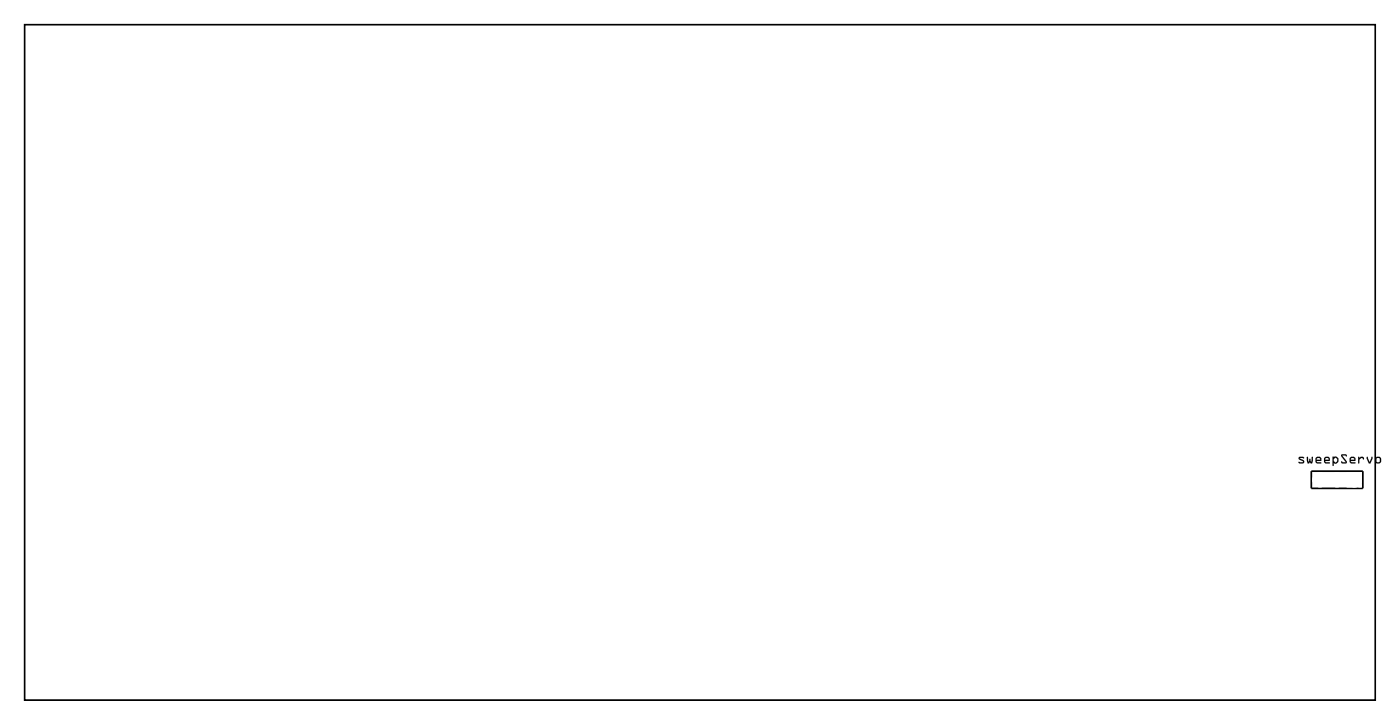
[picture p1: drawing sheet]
<svg xmlns="http://www.w3.org/2000/svg" width="207mm" height="107mm" viewBox="0 0 207 107" stroke-linecap="round" stroke-linejoin="round" font-family="sans-serif">
<path d="M3.6 3.6h199.8v99.8h-199.8z" fill="none" stroke="#000" stroke-width=".2"/>
<g fill="#000">
<path d="M192.1 67.5h.7l.1 .1v.1h-.6l.5 .2a.28 .28 0 0 1 .1 .4 .28 .28 0 0 1-.2 .2l-.6-.2v-.1l.6 .1v-.1l-.6-.3v-.2zM192.1 67.5l.1 .4 .5 .3v.1l-.6-.1v.2l.2 .1 .5-.1 .1-.3-.7-.4h.6l.1-.1-.2-.1zM193.3 67.5h.2v.8l.2-.5 .3 .5v-.8h.2v.6l-.1 .4h-.2l-.2-.2-.1 .2-.2-.1zM193.3 67.5v.6l.1 .3h.2l.1-.2 .2 .2h.2l.1-.3v-.6l-.2 .1v.7l-.3-.5-.2 .5v-.7zM194.6 67.6l.3-.1 .5 .1v.5h-.6l.1 .2h.5v.1l-.5 .1-.2-.1-.1-.3zM194.7 67.6l-.1 .5 .1 .3h.7v-.1h-.5l-.2-.2h.7l-.1-.5-.4-.1zM194.8 67.7v.2h.5l-.1-.2zM194.8 67.7h.4l.1 .2h-.6zM195.9 67.6l.3-.1 .4 .1 .1 .5h-.7l.2 .2h.5v.1l-.6 .1-.2-.1-.1-.3zM195.9 67.6l-.1 .5 .1 .2 .2 .2 .6-.1v-.1h-.6l-.1-.2h.7l-.1-.5-.4-.1zM196 67.7v.2h.5l-.1-.2zM196 67.7h.4l.1 .2h-.5zM197.1 67.5h.2v.1l.1-.2h.3l.3 .4a.5 .5 0 0 1-.3 .6l-.2 .1-.2-.1v.4h-.2zM197.1 67.5v1.2l.1 .1 .1-.1v-.4l.2 .2 .2-.1 .2-.2 .1-.4-.3-.3h-.3l-.1 .1-.1-.1zM197.5 67.6l-.2 .2v.3l.3 .2 .2-.2v-.3zM197.5 67.6h.1l.2 .2v.4l-.2 .1-.3-.2v-.3zM198.4 67.2h.8v.2l-.2-.1h-.5l.7 .8a.21 .21 0 0 1 0 .3 .21 .21 0 0 1-.2 .1h-.5l-.1-.2 .1-.2 .1 .2h.5l-.7-.9zM198.4 67.2v.2l.7 .9h-.5l-.2-.1v.2h.8v-.3l-.7-.8h.5l.2 .1v-.2zM199.7 67.6l.3-.1 .4 .1 .1 .5h-.7l.2 .2h.4l.1 .1-.6 .1-.2-.1-.1-.3zM199.7 67.6l-.1 .5 .1 .2 .2 .2 .6-.1v-.1h-.6l-.1-.2h.7l-.1-.5-.4-.1zM199.8 67.7v.2h.5l-.1-.2zM199.8 67.7h.4l.1 .2h-.5zM200.9 67.5h.1l.1 .2 .2-.2h.3l.2 .2-.2 .2v-.2l-.2-.1-.3 .3v.5l-.1 .1-.1-.1zM200.9 67.5v1l.2-.1v-.5l.3-.3 .2 .1 .1 .2v-.1a.33 .33 0 0 0-.4-.3l-.2 .2-.1-.2zM202.2 67.5h.1l.3 .8 .2-.8h.2l-.3 1-.3-.1-.3-.7zM202.2 67.5v.2l.3 .7h.2l.3-.7v-.2h-.1l-.3 .8-.3-.8zM203.4 68a.5 .5 0 0 1 1 0 .5 .5 0 0 1-1 0zM203.4 68a.5 .5 0 0 0 1 0 .5 .5 0 0 0-1 0zM203.6 67.7v.5l.4 .1 .1-.2v-.4zM203.6 67.7l.4-.1 .1 .1-.1 .6-.4-.1z"/>
<path d="M192.1 67.5h.7l.1 .1-.1 .1h-.6l.6 .3a.27 .27 0 0 1 .1 .3 .27 .27 0 0 1-.2 .2l-.6-.2v-.1l.6 .1v-.1l-.5-.3zM193.3 67.5h.2v.8l.2-.5 .3 .5v-.8l.2 .1a.95 .95 0 0 1-.1 .8l-.2 .1-.2-.2-.1 .2-.2-.1a.95 .95 0 0 1-.1-.8zM194.7 67.6l.2-.1 .5 .1v.5h-.6l.1 .2h.5v.1l-.5 .1-.2-.2-.1-.2zM194.8 67.7v.2h.5l-.1-.2zM195.9 67.6l.3-.1 .4 .1 .1 .5h-.7l.1 .2h.6v.1l-.6 .1-.2-.2-.1-.2zM196 67.7v.2h.5l-.1-.2zM197.1 67.5l.2 .1 .4-.1 .3 .3a.54 .54 0 0 1-.4 .7l-.3-.1v.4h-.2zM197.5 67.6l-.2 .2v.3l.3 .2 .2-.2v-.3l-.2-.2zM198.4 67.2l.6-.1 .2 .1-.1 .2-.1-.1h-.5l.7 .9-.1 .3h-.5l-.2-.2 .1-.2 .1 .2h.5l-.7-.9zM199.7 67.6l.3-.1 .4 .1 .1 .5h-.7l.1 .2h.5l.1 .1-.6 .1-.2-.2-.1-.2zM199.8 67.7v.2h.5l-.1-.2zM200.9 67.5h.1l.1 .2 .2-.2a.33 .33 0 0 1 .3 0 .33 .33 0 0 1 .2 .3l-.2 .1v-.2l-.2-.1-.3 .3v.5l-.2 .1zM202.2 67.5h.1l.3 .8 .3-.8h.1l-.3 1-.3-.1-.2-.7zM203.4 68a.5 .5 0 0 1 1 0 .5 .5 0 0 1-1 0zM203.6 67.7v.5l.4 .1 .1-.6-.1-.1z"/>
<path d="M3.6 3.6h199.8v99.8h-199.8zM3.6 3.6v99.8h199.8v-99.8z"/>
</g>
<path d="M194 69.6h7.6v2.5h-7.6z" fill="none" stroke="#000" stroke-width=".25"/>
<path d="M201.6 71.3l-.9 .8" fill="none" stroke="#000" stroke-width=".15"/>
<circle cx="60.7" cy="90.7" r=".6" fill="#fff"/>
<circle cx="60.7" cy="90.7" r=".6" fill="none" stroke="#fff" stroke-width=".65" stroke-linecap="butt"/>
<path d="M60.1 90.1h1.2v1.2h-1.2z" fill="#fff"/>
<path d="M60.1 90.1h1.2v1.2h-1.2z" fill="none" stroke="#fff" stroke-width=".65" stroke-linecap="butt"/>
<circle cx="58.2" cy="90.7" r=".6" fill="#fff"/>
<circle cx="58.2" cy="90.7" r=".6" fill="none" stroke="#fff" stroke-width=".65" stroke-linecap="butt"/>
<circle cx="118.8" cy="79.3" r="1.34" fill="#fff"/>
<circle cx="118.8" cy="79.3" r="1.34" fill="none" stroke="#fff" stroke-width="1.3" stroke-linecap="butt"/>
<circle cx="118.8" cy="74" r="1.34" fill="#fff"/>
<circle cx="118.8" cy="74" r="1.34" fill="none" stroke="#fff" stroke-width="1.3" stroke-linecap="butt"/>
<path d="M199.6 70.1h1.4v1.5h-1.4z" fill="#fff"/>
<path d="M199.6 70.1h1.4v1.5h-1.4z" fill="none" stroke="#fff" stroke-width=".76" stroke-linecap="butt"/>
<circle cx="200.3" cy="70.9" r=".74" fill="#fff"/>
<circle cx="200.3" cy="70.9" r=".74" fill="none" stroke="#fff" stroke-width=".76" stroke-linecap="butt"/>
<circle cx="197.8" cy="70.9" r=".74" fill="#fff"/>
<circle cx="197.8" cy="70.9" r=".74" fill="none" stroke="#fff" stroke-width=".76" stroke-linecap="butt"/>
<circle cx="195.2" cy="70.9" r=".74" fill="#fff"/>
<circle cx="195.2" cy="70.9" r=".74" fill="none" stroke="#fff" stroke-width=".76" stroke-linecap="butt"/>
<path d="M199.6 70.1h1.4v1.5h-1.4z" fill="#fff"/>
<path d="M199.6 70.1h1.4v1.5h-1.4z" fill="none" stroke="#fff" stroke-width=".76" stroke-linecap="butt"/>
<circle cx="200.3" cy="70.9" r=".74" fill="#fff"/>
<circle cx="200.3" cy="70.9" r=".74" fill="none" stroke="#fff" stroke-width=".76" stroke-linecap="butt"/>
<circle cx="197.8" cy="70.9" r=".74" fill="#fff"/>
<circle cx="197.8" cy="70.9" r=".74" fill="none" stroke="#fff" stroke-width=".76" stroke-linecap="butt"/>
<circle cx="195.2" cy="70.9" r=".74" fill="#fff"/>
<circle cx="195.2" cy="70.9" r=".74" fill="none" stroke="#fff" stroke-width=".76" stroke-linecap="butt"/>
<path d="M28.7 56.4h1.8v1.8h-1.8z" fill="#fff"/>
<path d="M28.7 56.4h1.8v1.8h-1.8z" fill="none" stroke="#fff" stroke-width=".76" stroke-linecap="butt"/>
<circle cx="29.6" cy="57.3" r=".91" fill="#fff"/>
<circle cx="29.6" cy="57.3" r=".91" fill="none" stroke="#fff" stroke-width=".76" stroke-linecap="butt"/>
<circle cx="37.2" cy="57.3" r=".91" fill="#fff"/>
<circle cx="37.2" cy="57.3" r=".91" fill="none" stroke="#fff" stroke-width=".76" stroke-linecap="butt"/>
<path d="M28.6 48.1h1.8v1.9h-1.8z" fill="#fff"/>
<path d="M28.6 48.1h1.8v1.9h-1.8z" fill="none" stroke="#fff" stroke-width=".76" stroke-linecap="butt"/>
<circle cx="29.5" cy="49.1" r=".91" fill="#fff"/>
<circle cx="29.5" cy="49.1" r=".91" fill="none" stroke="#fff" stroke-width=".76" stroke-linecap="butt"/>
<circle cx="37.1" cy="49.1" r=".91" fill="#fff"/>
<circle cx="37.1" cy="49.1" r=".91" fill="none" stroke="#fff" stroke-width=".76" stroke-linecap="butt"/>
<circle cx="170.4" cy="55.3" r=".67" fill="#fff"/>
<circle cx="170.4" cy="55.3" r=".67" fill="none" stroke="#fff" stroke-width=".69" stroke-linecap="butt"/>
<path d="M169.7 54.6h1.4v1.4h-1.4z" fill="#fff"/>
<path d="M169.7 54.6h1.4v1.4h-1.4z" fill="none" stroke="#fff" stroke-width=".69" stroke-linecap="butt"/>
<circle cx="170.4" cy="57.8" r=".67" fill="#fff"/>
<circle cx="170.4" cy="57.8" r=".67" fill="none" stroke="#fff" stroke-width=".69" stroke-linecap="butt"/>
<circle cx="170.4" cy="60.4" r=".67" fill="#fff"/>
<circle cx="170.4" cy="60.4" r=".67" fill="none" stroke="#fff" stroke-width=".69" stroke-linecap="butt"/>
<circle cx="170.4" cy="62.9" r=".67" fill="#fff"/>
<circle cx="170.4" cy="62.9" r=".67" fill="none" stroke="#fff" stroke-width=".69" stroke-linecap="butt"/>
<circle cx="170.4" cy="65.5" r=".67" fill="#fff"/>
<circle cx="170.4" cy="65.5" r=".67" fill="none" stroke="#fff" stroke-width=".69" stroke-linecap="butt"/>
<circle cx="170.4" cy="68" r=".67" fill="#fff"/>
<circle cx="170.4" cy="68" r=".67" fill="none" stroke="#fff" stroke-width=".69" stroke-linecap="butt"/>
<circle cx="170.4" cy="70.5" r=".67" fill="#fff"/>
<circle cx="170.4" cy="70.5" r=".67" fill="none" stroke="#fff" stroke-width=".69" stroke-linecap="butt"/>
<circle cx="170.4" cy="73.1" r=".67" fill="#fff"/>
<circle cx="170.4" cy="73.1" r=".67" fill="none" stroke="#fff" stroke-width=".69" stroke-linecap="butt"/>
<circle cx="170.4" cy="75.6" r=".67" fill="#fff"/>
<circle cx="170.4" cy="75.6" r=".67" fill="none" stroke="#fff" stroke-width=".69" stroke-linecap="butt"/>
<circle cx="170.4" cy="78.2" r=".67" fill="#fff"/>
<circle cx="170.4" cy="78.2" r=".67" fill="none" stroke="#fff" stroke-width=".69" stroke-linecap="butt"/>
<circle cx="170.4" cy="80.7" r=".67" fill="#fff"/>
<circle cx="170.4" cy="80.7" r=".67" fill="none" stroke="#fff" stroke-width=".69" stroke-linecap="butt"/>
<circle cx="170.4" cy="83.2" r=".67" fill="#fff"/>
<circle cx="170.4" cy="83.2" r=".67" fill="none" stroke="#fff" stroke-width=".69" stroke-linecap="butt"/>
<circle cx="170.4" cy="85.8" r=".67" fill="#fff"/>
<circle cx="170.4" cy="85.8" r=".67" fill="none" stroke="#fff" stroke-width=".69" stroke-linecap="butt"/>
<circle cx="170.4" cy="88.3" r=".67" fill="#fff"/>
<circle cx="170.4" cy="88.3" r=".67" fill="none" stroke="#fff" stroke-width=".69" stroke-linecap="butt"/>
<circle cx="170.4" cy="90.9" r=".67" fill="#fff"/>
<circle cx="170.4" cy="90.9" r=".67" fill="none" stroke="#fff" stroke-width=".69" stroke-linecap="butt"/>
<circle cx="185.6" cy="55.3" r=".67" fill="#fff"/>
<circle cx="185.6" cy="55.3" r=".67" fill="none" stroke="#fff" stroke-width=".69" stroke-linecap="butt"/>
<circle cx="185.6" cy="57.8" r=".67" fill="#fff"/>
<circle cx="185.6" cy="57.8" r=".67" fill="none" stroke="#fff" stroke-width=".69" stroke-linecap="butt"/>
<circle cx="185.6" cy="60.4" r=".67" fill="#fff"/>
<circle cx="185.6" cy="60.4" r=".67" fill="none" stroke="#fff" stroke-width=".69" stroke-linecap="butt"/>
<circle cx="185.6" cy="62.9" r=".67" fill="#fff"/>
<circle cx="185.6" cy="62.9" r=".67" fill="none" stroke="#fff" stroke-width=".69" stroke-linecap="butt"/>
<circle cx="185.6" cy="65.5" r=".67" fill="#fff"/>
<circle cx="185.6" cy="65.5" r=".67" fill="none" stroke="#fff" stroke-width=".69" stroke-linecap="butt"/>
<circle cx="185.6" cy="68" r=".67" fill="#fff"/>
<circle cx="185.6" cy="68" r=".67" fill="none" stroke="#fff" stroke-width=".69" stroke-linecap="butt"/>
<circle cx="185.6" cy="70.5" r=".67" fill="#fff"/>
<circle cx="185.6" cy="70.5" r=".67" fill="none" stroke="#fff" stroke-width=".69" stroke-linecap="butt"/>
<circle cx="185.6" cy="73.1" r=".67" fill="#fff"/>
<circle cx="185.6" cy="73.1" r=".67" fill="none" stroke="#fff" stroke-width=".69" stroke-linecap="butt"/>
<circle cx="185.6" cy="75.6" r=".67" fill="#fff"/>
<circle cx="185.6" cy="75.6" r=".67" fill="none" stroke="#fff" stroke-width=".69" stroke-linecap="butt"/>
<circle cx="185.6" cy="78.2" r=".67" fill="#fff"/>
<circle cx="185.6" cy="78.2" r=".67" fill="none" stroke="#fff" stroke-width=".69" stroke-linecap="butt"/>
<circle cx="185.6" cy="80.7" r=".67" fill="#fff"/>
<circle cx="185.6" cy="80.7" r=".67" fill="none" stroke="#fff" stroke-width=".69" stroke-linecap="butt"/>
<circle cx="185.6" cy="83.2" r=".67" fill="#fff"/>
<circle cx="185.6" cy="83.2" r=".67" fill="none" stroke="#fff" stroke-width=".69" stroke-linecap="butt"/>
<circle cx="185.6" cy="85.8" r=".67" fill="#fff"/>
<circle cx="185.6" cy="85.8" r=".67" fill="none" stroke="#fff" stroke-width=".69" stroke-linecap="butt"/>
<circle cx="185.6" cy="88.3" r=".67" fill="#fff"/>
<circle cx="185.6" cy="88.3" r=".67" fill="none" stroke="#fff" stroke-width=".69" stroke-linecap="butt"/>
<circle cx="185.6" cy="90.9" r=".67" fill="#fff"/>
<circle cx="185.6" cy="90.9" r=".67" fill="none" stroke="#fff" stroke-width=".69" stroke-linecap="butt"/>
<circle cx="68.1" cy="33.8" r=".67" fill="#fff"/>
<circle cx="68.1" cy="33.8" r=".67" fill="none" stroke="#fff" stroke-width=".69" stroke-linecap="butt"/>
<path d="M67.4 33.1h1.4v1.4h-1.4z" fill="#fff"/>
<path d="M67.4 33.1h1.4v1.4h-1.4z" fill="none" stroke="#fff" stroke-width=".69" stroke-linecap="butt"/>
<circle cx="68.1" cy="36.3" r=".67" fill="#fff"/>
<circle cx="68.1" cy="36.3" r=".67" fill="none" stroke="#fff" stroke-width=".69" stroke-linecap="butt"/>
<circle cx="68.1" cy="38.9" r=".67" fill="#fff"/>
<circle cx="68.1" cy="38.9" r=".67" fill="none" stroke="#fff" stroke-width=".69" stroke-linecap="butt"/>
<circle cx="68.1" cy="41.4" r=".67" fill="#fff"/>
<circle cx="68.1" cy="41.4" r=".67" fill="none" stroke="#fff" stroke-width=".69" stroke-linecap="butt"/>
<circle cx="68.1" cy="44" r=".67" fill="#fff"/>
<circle cx="68.1" cy="44" r=".67" fill="none" stroke="#fff" stroke-width=".69" stroke-linecap="butt"/>
<circle cx="68.1" cy="46.5" r=".67" fill="#fff"/>
<circle cx="68.1" cy="46.5" r=".67" fill="none" stroke="#fff" stroke-width=".69" stroke-linecap="butt"/>
<circle cx="68.1" cy="49" r=".67" fill="#fff"/>
<circle cx="68.1" cy="49" r=".67" fill="none" stroke="#fff" stroke-width=".69" stroke-linecap="butt"/>
<circle cx="68.1" cy="51.6" r=".67" fill="#fff"/>
<circle cx="68.1" cy="51.6" r=".67" fill="none" stroke="#fff" stroke-width=".69" stroke-linecap="butt"/>
<circle cx="68.1" cy="54.1" r=".67" fill="#fff"/>
<circle cx="68.1" cy="54.1" r=".67" fill="none" stroke="#fff" stroke-width=".69" stroke-linecap="butt"/>
<circle cx="68.1" cy="56.7" r=".67" fill="#fff"/>
<circle cx="68.1" cy="56.7" r=".67" fill="none" stroke="#fff" stroke-width=".69" stroke-linecap="butt"/>
<circle cx="68.1" cy="59.2" r=".67" fill="#fff"/>
<circle cx="68.1" cy="59.2" r=".67" fill="none" stroke="#fff" stroke-width=".69" stroke-linecap="butt"/>
<circle cx="68.1" cy="61.7" r=".67" fill="#fff"/>
<circle cx="68.1" cy="61.7" r=".67" fill="none" stroke="#fff" stroke-width=".69" stroke-linecap="butt"/>
<circle cx="68.1" cy="64.3" r=".67" fill="#fff"/>
<circle cx="68.1" cy="64.3" r=".67" fill="none" stroke="#fff" stroke-width=".69" stroke-linecap="butt"/>
<circle cx="68.1" cy="66.8" r=".67" fill="#fff"/>
<circle cx="68.1" cy="66.8" r=".67" fill="none" stroke="#fff" stroke-width=".69" stroke-linecap="butt"/>
<circle cx="68.1" cy="69.4" r=".67" fill="#fff"/>
<circle cx="68.1" cy="69.4" r=".67" fill="none" stroke="#fff" stroke-width=".69" stroke-linecap="butt"/>
<circle cx="83.3" cy="33.8" r=".67" fill="#fff"/>
<circle cx="83.3" cy="33.8" r=".67" fill="none" stroke="#fff" stroke-width=".69" stroke-linecap="butt"/>
<circle cx="83.3" cy="36.3" r=".67" fill="#fff"/>
<circle cx="83.3" cy="36.3" r=".67" fill="none" stroke="#fff" stroke-width=".69" stroke-linecap="butt"/>
<circle cx="83.3" cy="38.9" r=".67" fill="#fff"/>
<circle cx="83.3" cy="38.9" r=".67" fill="none" stroke="#fff" stroke-width=".69" stroke-linecap="butt"/>
<circle cx="83.3" cy="41.4" r=".67" fill="#fff"/>
<circle cx="83.3" cy="41.4" r=".67" fill="none" stroke="#fff" stroke-width=".69" stroke-linecap="butt"/>
<circle cx="83.3" cy="44" r=".67" fill="#fff"/>
<circle cx="83.3" cy="44" r=".67" fill="none" stroke="#fff" stroke-width=".69" stroke-linecap="butt"/>
<circle cx="83.3" cy="46.5" r=".67" fill="#fff"/>
<circle cx="83.3" cy="46.5" r=".67" fill="none" stroke="#fff" stroke-width=".69" stroke-linecap="butt"/>
<circle cx="83.3" cy="49" r=".67" fill="#fff"/>
<circle cx="83.3" cy="49" r=".67" fill="none" stroke="#fff" stroke-width=".69" stroke-linecap="butt"/>
<circle cx="83.3" cy="51.6" r=".67" fill="#fff"/>
<circle cx="83.3" cy="51.6" r=".67" fill="none" stroke="#fff" stroke-width=".69" stroke-linecap="butt"/>
<circle cx="83.3" cy="54.1" r=".67" fill="#fff"/>
<circle cx="83.3" cy="54.1" r=".67" fill="none" stroke="#fff" stroke-width=".69" stroke-linecap="butt"/>
<circle cx="83.3" cy="56.7" r=".67" fill="#fff"/>
<circle cx="83.3" cy="56.7" r=".67" fill="none" stroke="#fff" stroke-width=".69" stroke-linecap="butt"/>
<circle cx="83.3" cy="59.2" r=".67" fill="#fff"/>
<circle cx="83.3" cy="59.2" r=".67" fill="none" stroke="#fff" stroke-width=".69" stroke-linecap="butt"/>
<circle cx="83.3" cy="61.7" r=".67" fill="#fff"/>
<circle cx="83.3" cy="61.7" r=".67" fill="none" stroke="#fff" stroke-width=".69" stroke-linecap="butt"/>
<circle cx="83.3" cy="64.3" r=".67" fill="#fff"/>
<circle cx="83.3" cy="64.3" r=".67" fill="none" stroke="#fff" stroke-width=".69" stroke-linecap="butt"/>
<circle cx="83.3" cy="66.8" r=".67" fill="#fff"/>
<circle cx="83.3" cy="66.8" r=".67" fill="none" stroke="#fff" stroke-width=".69" stroke-linecap="butt"/>
<circle cx="83.3" cy="69.4" r=".67" fill="#fff"/>
<circle cx="83.3" cy="69.4" r=".67" fill="none" stroke="#fff" stroke-width=".69" stroke-linecap="butt"/>
<circle cx="8.2" cy="84.1" r=".7" fill="#fff"/>
<circle cx="8.2" cy="84.1" r=".7" fill="none" stroke="#fff" stroke-width=".76" stroke-linecap="butt"/>
<circle cx="18.3" cy="84.1" r=".7" fill="#fff"/>
<circle cx="18.3" cy="84.1" r=".7" fill="none" stroke="#fff" stroke-width=".76" stroke-linecap="butt"/>
<circle cx="8.4" cy="57.3" r=".7" fill="#fff"/>
<circle cx="8.4" cy="57.3" r=".7" fill="none" stroke="#fff" stroke-width=".76" stroke-linecap="butt"/>
<circle cx="18.6" cy="57.3" r=".7" fill="#fff"/>
<circle cx="18.6" cy="57.3" r=".7" fill="none" stroke="#fff" stroke-width=".76" stroke-linecap="butt"/>
<circle cx="8.5" cy="48.8" r=".7" fill="#fff"/>
<circle cx="8.5" cy="48.8" r=".7" fill="none" stroke="#fff" stroke-width=".76" stroke-linecap="butt"/>
<circle cx="18.7" cy="48.8" r=".7" fill="#fff"/>
<circle cx="18.7" cy="48.8" r=".7" fill="none" stroke="#fff" stroke-width=".76" stroke-linecap="butt"/>
<circle cx="8.3" cy="72.7" r=".7" fill="#fff"/>
<circle cx="8.3" cy="72.7" r=".7" fill="none" stroke="#fff" stroke-width=".76" stroke-linecap="butt"/>
<circle cx="18.5" cy="72.7" r=".7" fill="#fff"/>
<circle cx="18.5" cy="72.7" r=".7" fill="none" stroke="#fff" stroke-width=".76" stroke-linecap="butt"/>
<circle cx="131.6" cy="71.9" r=".7" fill="#fff"/>
<circle cx="131.6" cy="71.9" r=".7" fill="none" stroke="#fff" stroke-width=".76" stroke-linecap="butt"/>
<circle cx="141.7" cy="71.9" r=".7" fill="#fff"/>
<circle cx="141.7" cy="71.9" r=".7" fill="none" stroke="#fff" stroke-width=".76" stroke-linecap="butt"/>
<circle cx="131.7" cy="87.6" r=".7" fill="#fff"/>
<circle cx="131.7" cy="87.6" r=".7" fill="none" stroke="#fff" stroke-width=".76" stroke-linecap="butt"/>
<circle cx="141.8" cy="87.6" r=".7" fill="#fff"/>
<circle cx="141.8" cy="87.6" r=".7" fill="none" stroke="#fff" stroke-width=".76" stroke-linecap="butt"/>
<circle cx="131.5" cy="54.2" r=".7" fill="#fff"/>
<circle cx="131.5" cy="54.2" r=".7" fill="none" stroke="#fff" stroke-width=".76" stroke-linecap="butt"/>
<circle cx="141.7" cy="54.2" r=".7" fill="#fff"/>
<circle cx="141.7" cy="54.2" r=".7" fill="none" stroke="#fff" stroke-width=".76" stroke-linecap="butt"/>
<circle cx="32.4" cy="98.5" r=".7" fill="#fff"/>
<circle cx="32.4" cy="98.5" r=".7" fill="none" stroke="#fff" stroke-width=".76" stroke-linecap="butt"/>
<circle cx="42.5" cy="98.5" r=".7" fill="#fff"/>
<circle cx="42.5" cy="98.5" r=".7" fill="none" stroke="#fff" stroke-width=".76" stroke-linecap="butt"/>
<circle cx="152.5" cy="78.4" r=".72" fill="#fff"/>
<circle cx="152.5" cy="78.4" r=".72" fill="none" stroke="#fff" stroke-width=".69" stroke-linecap="butt"/>
<circle cx="149.8" cy="78.4" r=".72" fill="#fff"/>
<circle cx="149.8" cy="78.4" r=".72" fill="none" stroke="#fff" stroke-width=".69" stroke-linecap="butt"/>
<circle cx="147.1" cy="78.4" r=".72" fill="#fff"/>
<circle cx="147.1" cy="78.4" r=".72" fill="none" stroke="#fff" stroke-width=".69" stroke-linecap="butt"/>
<circle cx="151.4" cy="62.6" r=".72" fill="#fff"/>
<circle cx="151.4" cy="62.6" r=".72" fill="none" stroke="#fff" stroke-width=".69" stroke-linecap="butt"/>
<circle cx="148.7" cy="62.6" r=".72" fill="#fff"/>
<circle cx="148.7" cy="62.6" r=".72" fill="none" stroke="#fff" stroke-width=".69" stroke-linecap="butt"/>
<circle cx="146" cy="62.6" r=".72" fill="#fff"/>
<circle cx="146" cy="62.6" r=".72" fill="none" stroke="#fff" stroke-width=".69" stroke-linecap="butt"/>
<circle cx="34.6" cy="84.7" r=".72" fill="#fff"/>
<circle cx="34.6" cy="84.7" r=".72" fill="none" stroke="#fff" stroke-width=".69" stroke-linecap="butt"/>
<circle cx="34.6" cy="87.4" r=".72" fill="#fff"/>
<circle cx="34.6" cy="87.4" r=".72" fill="none" stroke="#fff" stroke-width=".69" stroke-linecap="butt"/>
<circle cx="34.6" cy="90.1" r=".72" fill="#fff"/>
<circle cx="34.6" cy="90.1" r=".72" fill="none" stroke="#fff" stroke-width=".69" stroke-linecap="butt"/>
<circle cx="34.8" cy="67.7" r=".72" fill="#fff"/>
<circle cx="34.8" cy="67.7" r=".72" fill="none" stroke="#fff" stroke-width=".69" stroke-linecap="butt"/>
<circle cx="34.8" cy="70.2" r=".72" fill="#fff"/>
<circle cx="34.8" cy="70.2" r=".72" fill="none" stroke="#fff" stroke-width=".69" stroke-linecap="butt"/>
<circle cx="34.8" cy="72.8" r=".72" fill="#fff"/>
<circle cx="34.8" cy="72.8" r=".72" fill="none" stroke="#fff" stroke-width=".69" stroke-linecap="butt"/>
<path d="M51.2 80.1h1.4v1.4h-1.4z" fill="#fff"/>
<path d="M51.2 80.1h1.4v1.4h-1.4z" fill="none" stroke="#fff" stroke-width=".76" stroke-linecap="butt"/>
<circle cx="51.9" cy="80.8" r=".74" fill="#fff"/>
<circle cx="51.9" cy="80.8" r=".74" fill="none" stroke="#fff" stroke-width=".76" stroke-linecap="butt"/>
<circle cx="51.9" cy="83.3" r=".74" fill="#fff"/>
<circle cx="51.9" cy="83.3" r=".74" fill="none" stroke="#fff" stroke-width=".76" stroke-linecap="butt"/>
<circle cx="51.9" cy="85.9" r=".74" fill="#fff"/>
<circle cx="51.9" cy="85.9" r=".74" fill="none" stroke="#fff" stroke-width=".76" stroke-linecap="butt"/>
<circle cx="25" cy="32.2" r=".74" fill="#fff"/>
<circle cx="25" cy="32.2" r=".74" fill="none" stroke="#fff" stroke-width=".76" stroke-linecap="butt"/>
<circle cx="27.5" cy="32.2" r=".74" fill="#fff"/>
<circle cx="27.5" cy="32.2" r=".74" fill="none" stroke="#fff" stroke-width=".76" stroke-linecap="butt"/>
<circle cx="30" cy="32.2" r=".74" fill="#fff"/>
<circle cx="30" cy="32.2" r=".74" fill="none" stroke="#fff" stroke-width=".76" stroke-linecap="butt"/>
<circle cx="32.6" cy="32.2" r=".74" fill="#fff"/>
<circle cx="32.6" cy="32.2" r=".74" fill="none" stroke="#fff" stroke-width=".76" stroke-linecap="butt"/>
<circle cx="45.3" cy="28.4" r=".74" fill="#fff"/>
<circle cx="45.3" cy="28.4" r=".74" fill="none" stroke="#fff" stroke-width=".76" stroke-linecap="butt"/>
<circle cx="45.3" cy="25.9" r=".74" fill="#fff"/>
<circle cx="45.3" cy="25.9" r=".74" fill="none" stroke="#fff" stroke-width=".76" stroke-linecap="butt"/>
<circle cx="45.3" cy="23.3" r=".74" fill="#fff"/>
<circle cx="45.3" cy="23.3" r=".74" fill="none" stroke="#fff" stroke-width=".76" stroke-linecap="butt"/>
<circle cx="45.3" cy="20.8" r=".74" fill="#fff"/>
<circle cx="45.3" cy="20.8" r=".74" fill="none" stroke="#fff" stroke-width=".76" stroke-linecap="butt"/>
<circle cx="23.6" cy="15.7" r=".74" fill="#fff"/>
<circle cx="23.6" cy="15.7" r=".74" fill="none" stroke="#fff" stroke-width=".76" stroke-linecap="butt"/>
<circle cx="26.1" cy="15.7" r=".74" fill="#fff"/>
<circle cx="26.1" cy="15.7" r=".74" fill="none" stroke="#fff" stroke-width=".76" stroke-linecap="butt"/>
<circle cx="28.6" cy="15.7" r=".74" fill="#fff"/>
<circle cx="28.6" cy="15.7" r=".74" fill="none" stroke="#fff" stroke-width=".76" stroke-linecap="butt"/>
<circle cx="31.1" cy="15.7" r=".74" fill="#fff"/>
<circle cx="31.1" cy="15.7" r=".74" fill="none" stroke="#fff" stroke-width=".76" stroke-linecap="butt"/>
<circle cx="33.6" cy="15.7" r=".74" fill="#fff"/>
<circle cx="33.6" cy="15.7" r=".74" fill="none" stroke="#fff" stroke-width=".76" stroke-linecap="butt"/>
<path d="M98.5 88.6h1.5v1.4h-1.5z" fill="#fff"/>
<path d="M98.5 88.6h1.5v1.4h-1.5z" fill="none" stroke="#fff" stroke-width=".76" stroke-linecap="butt"/>
<circle cx="99.3" cy="89.3" r=".74" fill="#fff"/>
<circle cx="99.3" cy="89.3" r=".74" fill="none" stroke="#fff" stroke-width=".76" stroke-linecap="butt"/>
<circle cx="99.3" cy="91.8" r=".74" fill="#fff"/>
<circle cx="99.3" cy="91.8" r=".74" fill="none" stroke="#fff" stroke-width=".76" stroke-linecap="butt"/>
<circle cx="99.3" cy="94.4" r=".74" fill="#fff"/>
<circle cx="99.3" cy="94.4" r=".74" fill="none" stroke="#fff" stroke-width=".76" stroke-linecap="butt"/>
<circle cx="105.9" cy="58.4" r=".73" fill="#fff"/>
<circle cx="105.9" cy="58.4" r=".73" fill="none" stroke="#fff" stroke-width=".61" stroke-linecap="butt"/>
<circle cx="108.5" cy="58.4" r=".73" fill="#fff"/>
<circle cx="108.5" cy="58.4" r=".73" fill="none" stroke="#fff" stroke-width=".61" stroke-linecap="butt"/>
<circle cx="111" cy="58.4" r=".73" fill="#fff"/>
<circle cx="111" cy="58.4" r=".73" fill="none" stroke="#fff" stroke-width=".61" stroke-linecap="butt"/>
<circle cx="113.6" cy="58.4" r=".73" fill="#fff"/>
<circle cx="113.6" cy="58.4" r=".73" fill="none" stroke="#fff" stroke-width=".61" stroke-linecap="butt"/>
<circle cx="136.4" cy="26.2" r=".68" fill="#fff"/>
<circle cx="136.4" cy="26.2" r=".68" fill="none" stroke="#fff" stroke-width=".61" stroke-linecap="butt"/>
<circle cx="136.4" cy="23.7" r=".68" fill="#fff"/>
<circle cx="136.4" cy="23.7" r=".68" fill="none" stroke="#fff" stroke-width=".61" stroke-linecap="butt"/>
<circle cx="110.1" cy="92.5" r=".75" fill="#fff"/>
<circle cx="110.1" cy="92.5" r=".75" fill="none" stroke="#fff" stroke-width=".75" stroke-linecap="butt"/>
<path d="M108.4 91.8l.3-.2 .4-.1h2a1 1 0 0 1 1 1 1 1 0 0 1-1 1h-2a1 1 0 0 1-1-.6 1 1 0 0 1 .3-1.1zM109.6 92.5a.5 .5 0 0 0 1 0 .5 .5 0 0 0-1 0z" fill="#fff"/>
<g fill="none" stroke="#fff" stroke-width=".25">
<path d="M108.4 91.8l.3-.2 .4-.1h2a1 1 0 0 1 1 1 1 1 0 0 1-1 1h-2a1 1 0 0 1-1-.6 1 1 0 0 1 .3-1.1z"/>
<circle cx="110.1" cy="92.5" r=".5"/>
</g>
<circle cx="110.1" cy="98.8" r=".75" fill="#fff"/>
<circle cx="110.1" cy="98.8" r=".75" fill="none" stroke="#fff" stroke-width=".75" stroke-linecap="butt"/>
<path d="M108.4 98.1l.3-.2 .4-.1h2a1 1 0 0 1 1 1 1 1 0 0 1-1 1h-2a1 1 0 0 1-1-.6 1 1 0 0 1 .3-1.1zM109.6 98.8a.5 .5 0 0 0 1 0 .5 .5 0 0 0-1 0z" fill="#fff"/>
<g fill="none" stroke="#fff" stroke-width=".25">
<path d="M108.4 98.1l.3-.2 .4-.1h2a1 1 0 0 1 1 1 1 1 0 0 1-1 1h-2a1 1 0 0 1-1-.6 1 1 0 0 1 .3-1.1z"/>
<circle cx="110.1" cy="98.8" r=".5"/>
</g>
<circle cx="115.1" cy="95.5" r=".75" fill="#fff"/>
<circle cx="115.1" cy="95.5" r=".75" fill="none" stroke="#fff" stroke-width=".75" stroke-linecap="butt"/>
<path d="M114.4 93.8a1 1 0 0 1 1-.2 1 1 0 0 1 .7 .9v2a1 1 0 0 1-1 1 1 1 0 0 1-1-1v-2v-.4zM114.6 95.5a.5 .5 0 0 0 1 0 .5 .5 0 0 0-1 0z" fill="#fff"/>
<g fill="none" stroke="#fff" stroke-width=".25">
<path d="M114.4 93.8a1 1 0 0 1 1-.2 1 1 0 0 1 .7 .9v2a1 1 0 0 1-1 1 1 1 0 0 1-1-1v-2v-.4z"/>
<circle cx="115.1" cy="95.5" r=".5"/>
</g>
<circle cx="47.9" cy="36.1" r="1.6" fill="#fff"/>
<circle cx="47.9" cy="36.1" r="1.6" fill="none" stroke="#fff" stroke-width=".25"/>
<circle cx="21.5" cy="36.2" r="1.6" fill="#fff"/>
<circle cx="21.5" cy="36.2" r="1.6" fill="none" stroke="#fff" stroke-width=".25"/>
<circle cx="21.5" cy="6.4" r="1.6" fill="#fff"/>
<circle cx="21.5" cy="6.4" r="1.6" fill="none" stroke="#fff" stroke-width=".25"/>
<circle cx="185.4" cy="7.3" r="1.6" fill="#fff"/>
<circle cx="185.4" cy="7.3" r="1.6" fill="none" stroke="#fff" stroke-width=".25"/>
<circle cx="47.8" cy="6.5" r="1.6" fill="#fff"/>
<circle cx="47.8" cy="6.5" r="1.6" fill="none" stroke="#fff" stroke-width=".25"/>
<circle cx="135.8" cy="7.3" r="1.6" fill="#fff"/>
<circle cx="135.8" cy="7.3" r="1.6" fill="none" stroke="#fff" stroke-width=".25"/>
<circle cx="185.4" cy="42.8" r="1.6" fill="#fff"/>
<circle cx="185.4" cy="42.8" r="1.6" fill="none" stroke="#fff" stroke-width=".25"/>
<circle cx="135.8" cy="42.8" r="1.6" fill="#fff"/>
<circle cx="135.8" cy="42.8" r="1.6" fill="none" stroke="#fff" stroke-width=".25"/>
</svg>
